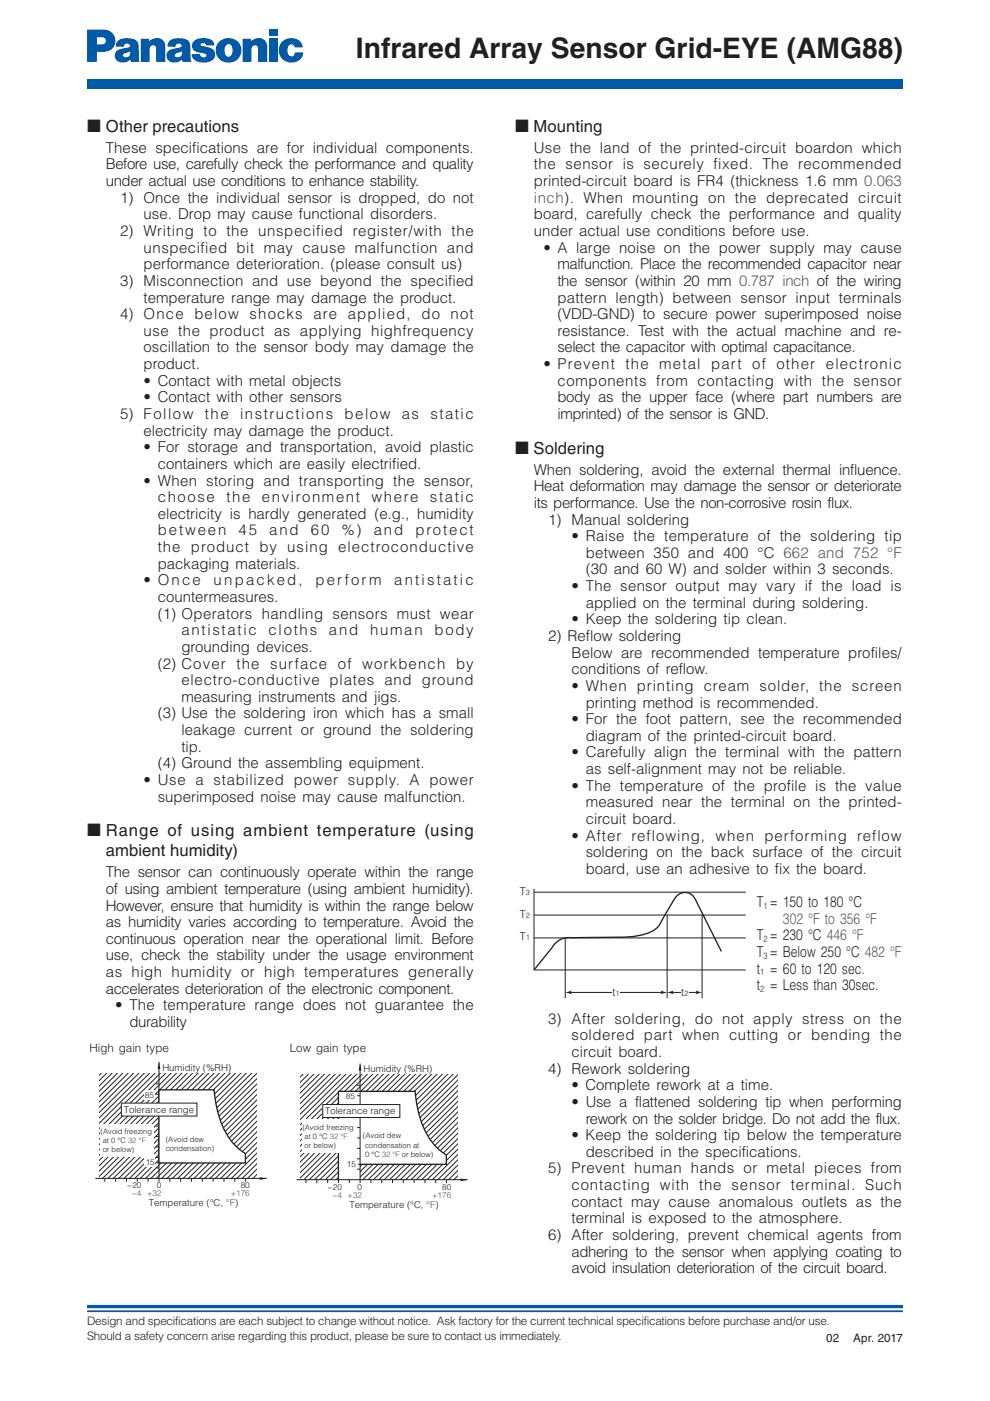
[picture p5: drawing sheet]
<svg xmlns="http://www.w3.org/2000/svg" width="210mm" height="297mm" viewBox="0 0 210 297" stroke-linecap="round" stroke-linejoin="round" font-family="sans-serif">
<defs><g id="words">
<text font-size="6" fill="#231f20" x="75.5" y="12.3">Infrared Array Sensor Grid-EYE (AMG88)</text>
<g font-size="3.5" fill="#231f20">
<text x="18.5" y="27.9">■ Other precautions</text>
<text x="109.2" y="27.9">■ Mounting</text>
<text x="109.2" y="96.2">■ Soldering</text>
<text x="18.5" y="177.3">■ Range of using ambient temperature (using</text>
<text x="22.5" y="181.6">ambient humidity)</text>
</g>
<g font-size="3.2" fill="#231f20">
<text x="22.5" y="32.4">These specifications are for individual components.</text>
<text x="22.5" y="35.9">Before use, carefully check the performance and quality</text>
<text x="113.2" y="32.4">Use the land of the printed-circuit boardon which</text>
<text x="113.2" y="35.9">the sensor is securely fixed. The recommended</text>
<text x="22.5" y="39.4">under actual use conditions to enhance stability.</text>
<text x="113.2" y="39.4">printed-circuit board is FR4 (thickness 1.6 mm 0.063</text>
<text x="25.5" y="43">1) Once the individual sensor is dropped, do not</text>
<text x="30.5" y="46.5">use. Drop may cause functional disorders.</text>
<text x="113.2" y="46.5">board, carefully check the performance and quality</text>
<text x="25.5" y="50">2) Writing to the unspecified register/with the</text>
<text x="30.5" y="53.6">unspecified bit may cause malfunction and</text>
<text x="113.2" y="50">under actual use conditions before use.</text>
<text x="115.2" y="53.6">• A large noise on the power supply may cause</text>
<text x="30.5" y="57.1">performance deterioration. (please consult us)</text>
<text x="118.2" y="57.1">malfunction. Place the recommended capacitor near</text>
<text x="25.5" y="60.6">3) Misconnection and use beyond the specified</text>
<text x="30.5" y="64.1">temperature range may damage the product.</text>
<text x="118.2" y="64.1">pattern length) between sensor input terminals</text>
<text x="118.2" y="60.6">the sensor (within 20 mm 0.787 inch of the wiring</text>
<text x="25.5" y="67.7">4) Once</text>
<text x="30.5" y="71.2">use the product as applying highfrequency</text>
<text x="41.2" y="67.7">below</text>
<text x="52.9" y="67.7">shocks</text>
<text x="66.5" y="67.7">are</text>
<text x="73.7" y="67.7">applied,</text>
<text x="89.3" y="67.7">do</text>
<text x="95.5" y="67.7">not</text>
<text x="118.2" y="67.7">(VDD-GND) to secure power superimposed noise</text>
<text x="118.2" y="71.2">resistance. Test with the actual machine and re-</text>
<text x="30.5" y="74.7">oscillation to the sensor body may damage the</text>
<text x="118.2" y="74.7">select the capacitor with optimal capacitance.</text>
<text x="30.5" y="78.2">product.</text>
<text x="30.5" y="81.8">• Contact with metal objects</text>
<text x="115.2" y="78.2">• Prevent</text>
<text x="118.2" y="81.8">components from contacting with the sensor</text>
<text x="132.6" y="78.2">the</text>
<text x="139.8" y="78.2">metal</text>
<text x="150.8" y="78.2">part</text>
<text x="159.5" y="78.2">of</text>
<text x="164.6" y="78.2">other</text>
<text x="175.1" y="78.2">electronic</text>
<text x="25.5" y="88.8">5) Follow</text>
<text x="30.5" y="85.3">• Contact with other sensors</text>
<text x="43.4" y="88.8">the</text>
<text x="50.9" y="88.8">instructions</text>
<text x="73.1" y="88.8">below</text>
<text x="85.2" y="88.8">as</text>
<text x="91.3" y="88.8">static</text>
<text x="118.2" y="85.3">body as the upper face (where part numbers are</text>
<text x="118.2" y="88.8">imprinted) of the sensor is GND.</text>
<text x="30.5" y="92.4">electricity may damage the product.</text>
<text x="30.5" y="95.9">• For storage and transportation, avoid plastic</text>
<text x="33.5" y="99.4">containers which are easily electrified.</text>
<text x="113.2" y="100.6">When soldering, avoid the external thermal influence.</text>
<text x="30.5" y="102.9">• When storing and transporting the sensor,</text>
<text x="33.5" y="106.5">choose</text>
<text x="48" y="106.5">the</text>
<text x="55.5" y="106.5">environment</text>
<text x="78.8" y="106.5">where</text>
<text x="91.2" y="106.5">static</text>
<text x="113.2" y="104.1">Heat deformation may damage the sensor or deteriorate</text>
<text x="113.2" y="107.7">its performance. Use the non-corrosive rosin flux.</text>
<text x="33.5" y="110">electricity is hardly generated (e.g., humidity</text>
<text x="33.5" y="113.5">between</text>
<text x="50.6" y="113.5">45</text>
<text x="57.1" y="113.5">and</text>
<text x="65.9" y="113.5">60</text>
<text x="72.4" y="113.5">%)</text>
<text x="79.2" y="113.5">and</text>
<text x="88.1" y="113.5">protect</text>
<text x="116.2" y="111.2">1) Manual soldering</text>
<text x="33.5" y="117.1">the product by using electroconductive</text>
<text x="121.2" y="114.7">• Raise the temperature of the soldering tip</text>
<text x="124.2" y="118.3">between 350 and 400 °C 662 and 752 °F</text>
<text x="30.5" y="124.1">• Once</text>
<text x="33.5" y="120.6">packaging materials.</text>
<text x="45.3" y="124.1">unpacked,</text>
<text x="66.9" y="124.1">perform</text>
<text x="83.6" y="124.1">antistatic</text>
<text x="121.2" y="125.3">• The sensor output may vary if the load is</text>
<text x="124.2" y="121.8">(30 and 60 W) and solder within 3 seconds.</text>
<text x="33.5" y="127.6">countermeasures.</text>
<text x="33.5" y="131.2">(1) Operators handling sensors must wear</text>
<text x="124.2" y="128.8">applied on the terminal during soldering.</text>
<text x="38.5" y="134.7">antistatic</text>
<text x="56.9" y="134.7">cloths</text>
<text x="69.7" y="134.7">and</text>
<text x="78.4" y="134.7">human</text>
<text x="92.1" y="134.7">body</text>
<text x="116.2" y="135.9">2) Reflow soldering</text>
<text x="121.2" y="132.4">• Keep the soldering tip clean.</text>
<text x="33.5" y="141.7">(2) Cover</text>
<text x="38.5" y="138.2">grounding devices.</text>
<text x="50.1" y="141.7">the</text>
<text x="57.3" y="141.7">surface</text>
<text x="71.6" y="141.7">of</text>
<text x="76.8" y="141.7">workbench</text>
<text x="96.7" y="141.7">by</text>
<text x="121.2" y="139.4">Below are recommended temperature profiles/</text>
<text x="121.2" y="143">conditions of reflow.</text>
<text x="38.5" y="145.3">electro-conductive plates and ground</text>
<text x="38.5" y="148.8">measuring instruments and jigs.</text>
<text x="121.2" y="146.5">• When printing cream solder, the screen</text>
<text x="33.5" y="152.3">(3) Use the soldering iron which has a small</text>
<text x="38.5" y="155.9">leakage current or ground the soldering</text>
<text x="121.2" y="153.5">• For the foot pattern, see the recommended</text>
<text x="124.2" y="150">printing method is recommended.</text>
<text x="38.5" y="159.4">tip.</text>
<text x="121.2" y="160.6">• Carefully align the terminal with the pattern</text>
<text x="124.2" y="157.1">diagram of the printed-circuit board.</text>
<text x="30.5" y="166.4">• Use a stabilized power supply. A power</text>
<text x="33.5" y="162.9">(4) Ground the assembling equipment.</text>
<text x="121.2" y="167.6">• The temperature of the profile is the value</text>
<text x="124.2" y="164.1">as self-alignment may not be reliable.</text>
<text x="33.5" y="170">superimposed noise may cause malfunction.</text>
<text x="124.2" y="171.2">measured near the terminal on the printed-</text>
<text x="121.2" y="178.2">• After reflowing, when performing reflow</text>
<text x="124.2" y="174.7">circuit board.</text>
<text x="22.5" y="186">The sensor can continuously operate within the range</text>
<text x="124.2" y="181.8">soldering on the back surface of the circuit</text>
<text x="124.2" y="185.3">board, use an adhesive to fix the board.</text>
<text x="22.5" y="189.5">of using ambient temperature (using ambient humidity).</text>
<text x="22.5" y="193">However, ensure that humidity is within the range below</text>
<text x="22.5" y="196.6">as humidity varies according to temperature. Avoid the</text>
<text x="160.5" y="192.3">T = 150 to 180 °C</text>
<text x="22.5" y="200.1">continuous operation near the operational limit. Before</text>
<text x="22.5" y="203.6">use, check the stability under the usage environment</text>
<text x="160.5" y="199.4">T = 230 °C 446 °F</text>
<text x="160.5" y="202.9">T = Below 250 °C 482 °F</text>
<text x="22.5" y="207.2">as high humidity or high temperatures generally</text>
<text x="160.5" y="206.5">t = 60 to 120 sec.</text>
<text x="160.5" y="210">t = Less than 30sec.</text>
<text x="22.5" y="210.7">accelerates deterioration of the electronic component.</text>
<text x="24.5" y="214.2">• The temperature range does not guarantee the</text>
<text x="27.5" y="217.7">durability</text>
<text x="116.2" y="217">3) After soldering, do not apply stress on the</text>
<text x="121.2" y="220.6">soldered part when cutting or bending the</text>
<text x="116.2" y="227.6">4) Rework soldering</text>
<text x="121.2" y="224.1">circuit board.</text>
<text x="121.2" y="231.1">• Complete rework at a time.</text>
<text x="121.2" y="234.7">• Use a flattened soldering tip when performing</text>
<text x="124.2" y="238.2">rework on the solder bridge. Do not add the flux.</text>
<text x="121.2" y="241.7">• Keep the soldering tip below the temperature</text>
<text x="124.2" y="245.3">described in the specifications.</text>
<text x="116.2" y="248.8">5) Prevent human hands or metal pieces from</text>
<text x="121.2" y="252.3">contacting with the sensor terminal. Such</text>
<text x="121.2" y="255.8">contact may cause anomalous outlets as the</text>
<text x="116.2" y="262.9">6) After soldering, prevent chemical agents from</text>
<text x="121.2" y="259.4">terminal is exposed to the atmosphere.</text>
<text x="121.2" y="266.4">adhering to the sensor when applying coating to</text>
<text x="121.2" y="270">avoid insulation deterioration of the circuit board.</text>
</g>
<g font-size="3.2" fill="#58595b">
<text x="113.2" y="43">inch). When mounting on the deprecated circuit</text>
<text x="166" y="195.9">302 °F to 356 °F</text>
</g>
<g font-size="2.5" fill="#231f20">
<text x="18.9" y="223.1">High gain type</text>
<text x="61.5" y="223.1">Low gain type</text>
<text x="18.5" y="280.9">Design and specifications are each subject to change without notice. Ask factory for the current technical specifications before purchase and/or use.</text>
<text x="18.5" y="284.1">Should a safety concern arise regarding this product, please be sure to contact us immediately.</text>
<text x="175.2" y="284.6">02</text>
<text x="180.9" y="284.6">Apr. 2017</text>
</g>
<g font-size="2.3" fill="#231f20">
<text x="110.2" y="189.7">T</text>
<text x="110.2" y="194.5">T</text>
<text x="110.2" y="199.4">T</text>
<text x="129.9" y="211.2">t</text>
<text x="144.4" y="211.2">t</text>
</g>
<g font-size="2" fill="#231f20">
<text x="34.4" y="227">Humidity (%RH)</text>
<text x="77.1" y="227.4">Humidity (%RH)</text>
<text x="26.2" y="236">Tolerance range</text>
<text x="68.9" y="236.3">Tolerance range</text>
<text x="31.6" y="255.7">Temperature (°C, °F)</text>
<text x="74.1" y="256">Temperature (°C, °F)</text>
</g>
<g font-size="1.9" fill="#231f20">
<text x="161.9" y="192.7">1</text>
<text x="161.9" y="199.7">2</text>
<text x="161.9" y="203.2">3</text>
<text x="161.2" y="206.8">1</text>
<text x="161.2" y="210.3">2</text>
</g>
<g font-size="1.7" fill="#231f20">
<text x="30.7" y="232.8">85</text>
<text x="73.4" y="233.1">85</text>
<text x="26.9" y="251.9">−20</text>
<text x="30.9" y="247">15</text>
<text x="33.3" y="251.9">0</text>
<text x="51" y="251.9">80</text>
<text x="73.5" y="247.3">15</text>
<text x="69.5" y="252.3">−20</text>
<text x="75.8" y="252.3">0</text>
<text x="93.7" y="252.3">80</text>
</g>
<g font-size="1.7" fill="#58595b">
<text x="27.9" y="253.6">−4 +32</text>
<text x="48.9" y="253.6">+176</text>
<text x="70.4" y="254">−4 +32</text>
<text x="91.6" y="254">+176</text>
</g>
<g font-size="1.6" fill="#231f20">
<text x="111.5" y="189.7">3</text>
<text x="111.5" y="194.5">2</text>
<text x="111.5" y="199.4">1</text>
<text x="130.5" y="211.2">1</text>
<text x="145" y="211.2">2</text>
<text x="64.1" y="239.6">(Avoid freezing</text>
<text x="21.3" y="240.5">(Avoid freezing</text>
<text x="21.8" y="242.4">at 0 °C 32 °F</text>
<text x="21.8" y="244.3">or below)</text>
<text x="35.1" y="242.2">(Avoid dew</text>
<text x="35.1" y="244.1">condensation)</text>
<text x="64.6" y="241.6">at 0 °C 32 °F</text>
<text x="64.6" y="243.5">or below)</text>
<text x="77" y="241.4">(Avoid dew</text>
<text x="77.4" y="243.3">condensation at</text>
<text x="77.4" y="245.2">0 °C 32 °F or below)</text>
</g>
</g></defs>
<path d="M18.5 277h173" fill="none" stroke="#005aaa" stroke-width=".71" stroke-linecap="butt"/>
<path d="M18.5 278h173" fill="none" stroke="#005aaa" stroke-width=".35"/>
<g fill="#005aaa">
<path d="M18.5 16.8h173v2h-173z"/>
<path d="M24.9 8.7a3.6 3.6 0 0 1 4.2 .1 11.7 11.7 0 0 1 .4 3.9l.1 .4h-1.8l-.3-1.3 .1-.9-.4 .2a.93 .93 0 0 0-1.1 .8 .85 .85 0 0 0 1.4-.1l.1 .8a1.89 1.89 0 0 1-3.3-.7 1.91 1.91 0 0 1 2.2-1.7h.2a.52 .52 0 0 0 .7-.2 .52 .52 0 0 0 0-.6 .71 .71 0 0 0-.8-.1 .71 .71 0 0 0-.4 .6h-1.6v-.6z"/>
<path d="M35.9 8.7a3.6 3.6 0 0 1 4.1 .1 11.8 11.8 0 0 1 .4 3.9l.2 .4h-1.8l-.4-1.3 .2-.9-.5 .2a.93 .93 0 0 0-1 .8 .85 .85 0 0 0 1.3-.1l.2 .8a1.89 1.89 0 0 1-3.3-.7 1.91 1.91 0 0 1 2.2-1.7h.2a.52 .52 0 0 0 .6-.2 .52 .52 0 0 0 0-.6 .71 .71 0 0 0-.7-.1 .71 .71 0 0 0-.4 .6h-1.6v-.6z"/>
<path d="M46.5 8.8a2.69 2.69 0 0 1 3.9 0 2.69 2.69 0 0 1-.2 3.9l-1.1-1.1a1.63 1.63 0 0 0-.5-2.2 1.33 1.33 0 0 0-.9 1.9 .77 .77 0 0 0 .6 .7 .77 .77 0 0 0 .8-.4l1.1 1.1a2.69 2.69 0 0 1-3.7-.2 2.69 2.69 0 0 1 0-3.7z"/>
<path d="M18.5 6.3h3.3a2.38 2.38 0 0 1 2.7 2.4 2.38 2.38 0 0 1-2.7 2.3h-1.3v-1.6h.8a.78 .78 0 0 0 1.1-.5 .78 .78 0 0 0-.7-1h-1.2v5.2h-2z"/>
<path d="M41 8.8a3.3 3.3 0 0 1 4.2 .1l.2 .7h-1.7a.6 .6 0 0 0-.6-.5 .6 .6 0 0 0-.6 .5l1.4 .4a1.63 1.63 0 0 1 1.7 1.6 1.63 1.63 0 0 1-1.7 1.6 2.77 2.77 0 0 1-3.2-1.2l-.1-.5h1.8a.68 .68 0 0 0 .6 .7 .68 .68 0 0 0 .8-.6l-.3-.2-.9-.2a1.69 1.69 0 0 1-1.9-1.8z"/>
<path d="M29.8 8.2h1.8v.5a1.91 1.91 0 0 1 2.2-.6 1.91 1.91 0 0 1 1.3 1.9v3.1h-2v-2.8a.7 .7 0 0 0-.7-.7 .7 .7 0 0 0-.7 .8v2.7h-1.9z"/>
<path d="M51.4 8.2h1.8v.5a1.91 1.91 0 0 1 2.2-.6 1.91 1.91 0 0 1 1.3 1.9v3.1h-2v-2.8a.7 .7 0 0 0-.7-.7 .7 .7 0 0 0-.7 .8v2.7h-1.9z"/>
<path d="M57 8.2h1.9v4.9h-1.9z"/>
<path d="M57 6.3h1.9v1.3h-1.9z"/>
<path d="M59.9 8.8a2.5 2.5 0 0 1 2.5-.7 2.5 2.5 0 0 1 1.8 2h-1.7a.77 .77 0 0 0-.9-.7 .77 .77 0 0 0-.6 .9 1.21 1.21 0 0 0 .9 1.7l.5-.4 .1-.5h1.8a2.49 2.49 0 0 1-3.8 1.8 2.62 2.62 0 0 1-.6-4.1z"/>
</g>
<g fill="none" stroke="#231f20" stroke-width=".21">
<path d="M64.1 227.9l-.5 .5M65.3 227.9l-1.7 1.6M66.4 227.9l-2.8 2.7M67.5 227.9l-3.9 3.9M68.7 227.9l-5.1 5M69.8 227.9l-6.2 6.1M71 227.9l-7.4 7.2M72.1 227.9l-8.5 8.4M73.2 227.9l-9.6 9.5M74.4 227.9l-10.8 10.6M75.5 227.9l-11.9 11.7M76.6 227.9l-13 12.9"/>
<path d="M77.8 227.9l-14.2 14M78.9 227.9l-15.3 15.1M80 227.9l-16.4 16.3M81.2 227.9l-17.6 17.4M82.3 227.9l-18.7 18.5M83.5 227.9l-19.9 19.6M84.6 227.9l-21 20.8M85.7 227.9l-22.1 21.9M86.9 227.9l-22.5 22.2M88 227.9l-22.5 22.2M89.1 227.9l-22.4 22.2M90.3 227.9l-22.5 22.2"/>
<path d="M91.4 227.9l-22.5 22.2M92.5 227.9l-22.4 22.2M93.7 227.9l-22.5 22.2M94.8 227.9l-22.5 22.2M96 227.9l-22.5 22.2M97 227.9l-22.4 22.2M97 229l-21.2 21.1M97 230.2l-20.1 19.9M97 231.3l-19 18.8M97 232.4l-17.8 17.7M97 233.5l-16.7 16.6M97 234.7l-15.6 15.4"/>
<path d="M97 235.8l-14.4 14.3M97 236.9l-13.3 13.2M97 238.1l-12.2 12M97 239.2l-11 10.9M97 240.3l-9.9 9.8M97 241.4l-8.7 8.7M97 242.6l-7.6 7.5M97 243.7l-6.5 6.4M97 244.8l-5.3 5.3M97 245.9l-4.2 4.2M97 247.1l-3.1 3M97 248.2l-1.9 1.9"/>
<path d="M97 249.3l-.8 .8"/>
</g>
<path d="M71.8 231.4h16.2a20.3 20.3 0 0 0 3.8 11.1l1.8 1.7 1 .7v2h-18.3v3.3l-4.5-.1z" fill="#fff"/>
<path d="M76.3 246.9h18.3v-2a14.7 14.7 0 0 1-6.1-10.2l-.5-3.3h-16.2v18.7" fill="none" stroke="#231f20" stroke-width=".28"/>
<g fill="#231f20">
<path d="M97.7 249.9l1.5 .3-1.5 .2z"/>
<path d="M76.3 225.5l.3 1.5h-.5z"/>
</g>
<g fill="none" stroke="#231f20" stroke-width=".21">
<path d="M75.7 230.1h.6M75.7 232.3h.6M75.7 239.1h.6M76.3 225.5v25.3M62.9 250.1h36.3M64.9 250.1v.7M67.2 250.1v.7M69.5 250.1v.7M71.8 250.1v.7M74.1 250.1v.7M75.7 241.3h.6M75.7 243.5h.6"/>
<path d="M75.7 245.7h.6M75.7 247.9h.6M75.9 246.8h.4M78.6 250.1v.7M80.9 250.1v.7M83.2 250.1v.7M85.5 250.1v.7M87.8 250.1v.7M90.1 250.1v.7M92.4 250.1v.7M94.7 250.1v.7"/>
</g>
<path d="M68.4 234.2h16.4v2.7h-16.4z" fill="#fff"/>
<path d="M68.4 234.2h16.4v2.7h-16.4z" fill="none" stroke="#231f20" stroke-width=".21"/>
<path d="M64.1 237.3h9.8v7.1h-9.8z" fill="#fff"/>
<g fill="none" stroke="#231f20" stroke-width=".21">
<path d="M21.5 227.5l-.5 .6M22.6 227.5l-1.6 1.7M23.8 227.5l-2.8 2.8M24.9 227.5l-3.9 3.9M26 227.5l-5 5.1M27.2 227.5l-6.2 6.2M28.3 227.5l-7.3 7.3M29.4 227.5l-8.4 8.5M30.6 227.5l-9.6 9.6M31.7 227.5l-10.7 10.7M32.9 227.5l-11.9 11.8M34 227.5l-13 13"/>
<path d="M35.1 227.5l-14.1 14.1M36.3 227.5l-15.3 15.2M37.4 227.5l-16.4 16.4M38.6 227.5l-17.6 17.5M39.7 227.5l-18.7 18.6M40.8 227.5l-19.8 19.8M42 227.5l-21 20.9M43.1 227.5l-22.1 22M44.2 227.5l-22.5 22.4M45.4 227.5l-22.5 22.4M46.5 227.5l-22.5 22.4M47.7 227.5l-22.6 22.4"/>
<path d="M48.8 227.5l-22.5 22.4M49.9 227.5l-22.5 22.4M51.1 227.5l-22.5 22.4M52.2 227.5l-22.5 22.4M53.4 227.5l-22.6 22.4M54.4 227.6l-22.4 22.3M54.4 228.7l-21.3 21.2M54.4 229.8l-20.1 20.1M54.4 231l-19 18.9M54.4 232.1l-17.9 17.8M54.4 233.2l-16.7 16.7M54.4 234.4l-15.6 15.5"/>
<path d="M54.4 235.5l-14.5 14.4M54.4 236.6l-13.3 13.3M54.4 237.7l-12.2 12.2M54.4 238.9l-11 11M54.4 240l-9.9 9.9M54.4 241.1l-8.8 8.8M54.4 242.3l-7.6 7.6M54.4 243.4l-6.5 6.5M54.4 244.5l-5.3 5.4M54.4 245.7l-4.2 4.2M54.4 246.8l-3.1 3.1M54.4 247.9l-1.9 2"/>
<path d="M54.4 249l-.8 .9"/>
</g>
<g fill="#231f20">
<path d="M55.1 249.6l1.5 .3-1.5 .3z"/>
<path d="M33.7 225.2l.3 1.5h-.6z"/>
</g>
<g fill="none" stroke="#231f20" stroke-width=".21">
<path d="M33.7 225.2v25.4M20.2 249.8h36.4M22.2 249.8v.8M24.5 249.8v.8M26.8 249.8v.8M29.1 249.8v.8M31.4 249.8v.8M36 249.8v.8M38.3 249.8v.8M40.6 249.8v.8M42.9 249.8v.8M45.2 249.8v.8"/>
<path d="M47.5 249.8v.8M49.8 249.8v.8M52.1 249.8v.8"/>
</g>
<path d="M33.7 231.1h11.7a20.3 20.3 0 0 0 3.8 11.1l1.8 1.7 1 .7v2h-18.3z" fill="#fff"/>
<path d="M33.7 231.1h11.7a20.3 20.3 0 0 0 3.8 11.1l1.8 1.7 1 .7v2h-18.3z" fill="none" stroke="#231f20" stroke-width=".28"/>
<path d="M33.1 229.8h.6M33.1 232h.6M33.1 238.8h.6M33.1 241h.6M33.1 243.2h.6M33.1 245.4h.6M33.1 247.6h.6M33.3 246.6h.4" fill="none" stroke="#231f20" stroke-width=".21"/>
<path d="M25.7 233.9h16.1v2.7h-16.1z" fill="#fff"/>
<path d="M25.7 233.9h16.1v2.7h-16.1z" fill="none" stroke="#231f20" stroke-width=".21"/>
<g fill="#fff">
<path d="M21.3 238.3h11.2v6.8h-11.2z"/>
<path d="M30.6 231.1h2.3v2h-2.3z"/>
<path d="M30.6 245.4h2.3v2h-2.3z"/>
</g>
<path d="M113.2 188.5v17.2h44.9M113.2 198.9h44.9M141.4 194v17.6M148.9 194v17.6M120.8 210.4h19.6" fill="none" stroke="#231f20" stroke-width=".21"/>
<g fill="#231f20">
<path d="M119.8 210.4l1.4-.4-.2 .4 .2 .4z"/>
<path d="M140.1 210l1.3 .4-1.3 .4 .2-.4z"/>
</g>
<path d="M142.5 210.4h5.3" fill="none" stroke="#231f20" stroke-width=".21"/>
<g fill="#231f20">
<path d="M141.4 210.4l1.4-.4-.2 .4 .2 .4z"/>
<path d="M147.5 210l1.4 .4-1.4 .4 .2-.4z"/>
</g>
<path d="M113.2 194h44.9M113.2 189.2h44.9" fill="none" stroke="#231f20" stroke-width=".21"/>
<g fill="#fff">
<path d="M129.8 209.1h1.7v2.8h-1.7z"/>
<path d="M144.3 209.1h1.7v2.8h-1.7z"/>
</g>
<path d="M119.8 198.9v12.7" fill="none" stroke="#231f20" stroke-width=".21"/>
<path d="M152.9 201.7l-5.3-10.7a2.53 2.53 0 0 0-2.4-1.8 2.53 2.53 0 0 0-2.4 1.7l-1.7 2.9a7.6 7.6 0 0 1-2.6 3.5 14.6 14.6 0 0 1-6.2 1.4l-11.2 .1a4.1 4.1 0 0 0-4 2.1l-3.7 4.6" fill="none" stroke="#231f20" stroke-width=".28"/>
<use href="#words"/>
</svg>
